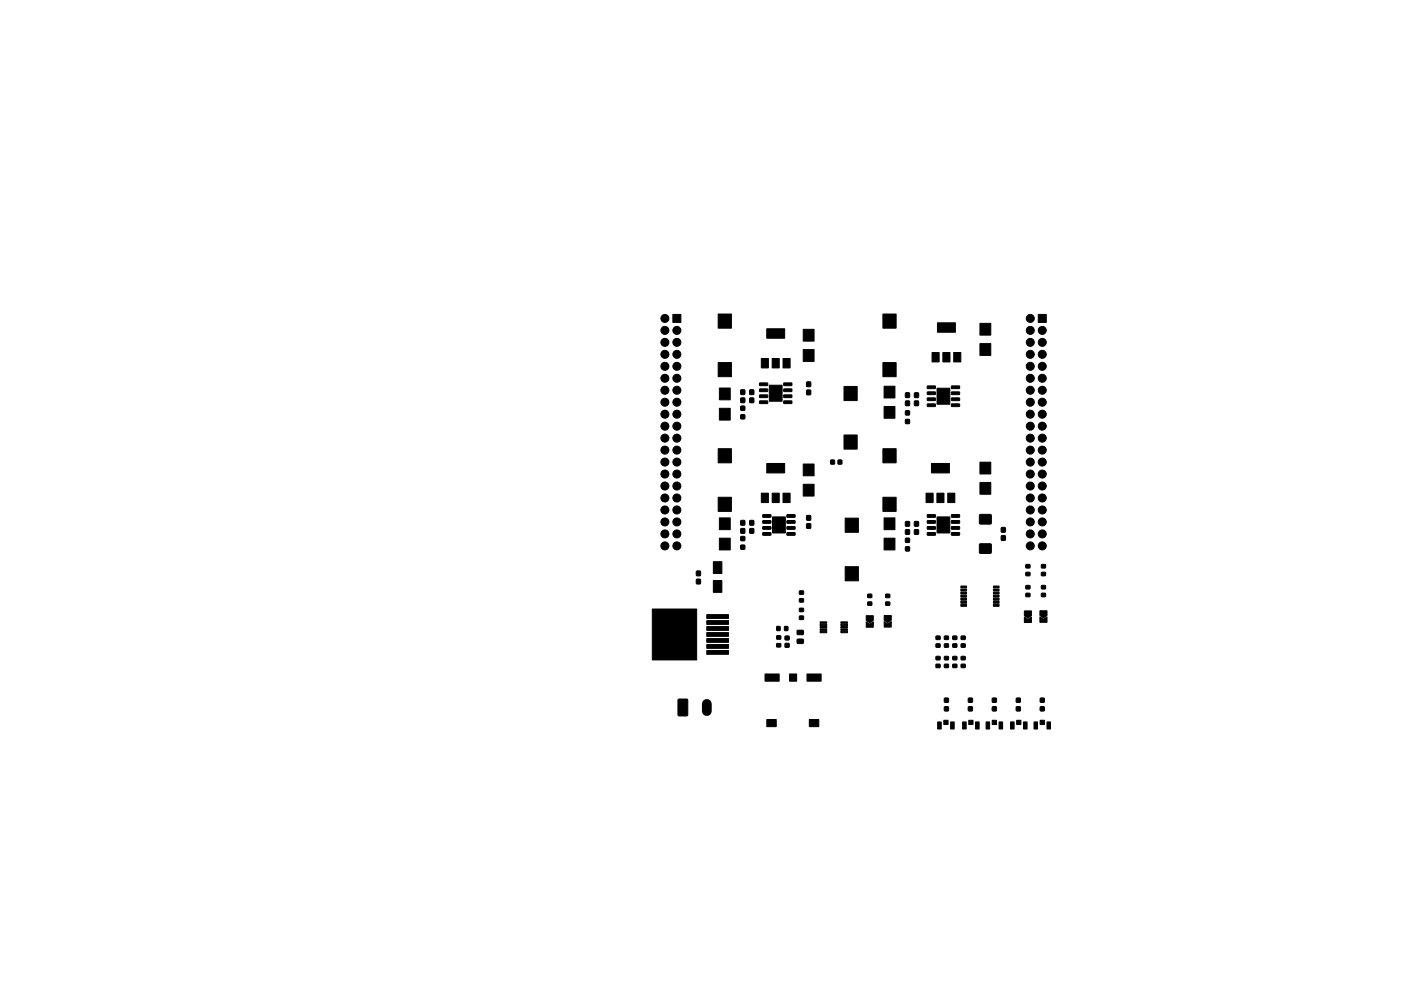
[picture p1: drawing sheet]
<svg xmlns="http://www.w3.org/2000/svg" width="297mm" height="210mm" viewBox="0 0 297 210" stroke-linecap="round" stroke-linejoin="round" font-family="sans-serif">
<g fill="#000" stroke="#000" stroke-width=".21">
<path d="M142.7 66.7h1.7v1.7h-1.7zM152.3 66.6h2.8v3h-2.8zM152.3 76.9h2.8v3h-2.8zM161.4 76.1h1.5v2h-1.5zM163.7 76.1h1.5v2h-1.5zM162.6 69.8h3.8v2h-3.8zM166 76.1h1.5v2h-1.5zM170.3 74.2h2.3v2.5h-2.3zM170.3 69.9h2.3v2.5h-2.3zM187.2 66.6h2.8v3h-2.8zM187.2 76.9h2.8v3h-2.8zM197.6 74.8h1.5v2h-1.5z"/>
<path d="M199.9 74.8h1.5v2h-1.5zM198.8 68.5h3.8v2h-3.8zM202.2 74.8h1.5v2h-1.5zM207.8 68.6h2.3v2.5h-2.3zM207.8 72.9h2.3v2.5h-2.3zM220.1 66.7h1.7v1.7h-1.7zM152.5 82.3h2.3v2.5h-2.3zM152.5 86.6h2.3v2.5h-2.3zM152.3 95.2h2.8v3h-2.8zM157.1 82.7h.8v1h-.8zM157.1 84.5h.8v.9h-.8zM157.1 88h.8v.9h-.8z"/>
<path d="M157.1 86.2h.8v.8h-.8zM159 84.5h.8v.9h-.8zM159 82.7h.8v1h-.8zM161.1 81.3l1.6-.1 .1 .5-1.7 .1zM161.1 82.5h1.6l.1 .5-1.7 .1zM161.1 83.8h1.6l.1 .5-1.7 .1zM161.1 85.1l1.6-.1 .1 .5-1.7 .1zM163.1 81.7h2.7v3.4h-2.7zM166.2 85.1l1.6-.1 .1 .5-1.7 .1zM166.2 83.8h1.6l.1 .5-1.7 .1zM166.2 82.5h1.6l.1 .5-1.7 .1zM166.2 81.3l1.6-.1 .1 .5-1.7 .1z"/>
<path d="M171 81.1h.9v.9h-.9zM171 82.8h.9v.9h-.9zM176.1 97.6h.8v.8h-.8zM177.7 97.6h.8v.8h-.8zM178.9 92.3h2.8v3h-2.8zM178.9 82h2.8v3h-2.8zM187.4 81.9h2.3v2.5h-2.3zM187.4 86.2h2.3v2.5h-2.3zM187.2 95.2h2.8v3h-2.8zM192 85.1h.8v.9h-.8zM192 83.4h.8v.9h-.8zM192 87.2h.8v.8h-.8z"/>
<path d="M192 89h.8v.8h-.8zM193.9 85.1h.8v.9h-.8zM193.9 83.4h.8v.9h-.8zM196.6 81.9h1.7v.5l-1.6 .1zM196.6 83.2l1.7-.1v.5l-1.6 .1zM196.6 84.4h1.7v.5l-1.6 .1zM196.6 85.7h1.7v.5l-1.6 .1zM198.7 82.4h2.7v3.4h-2.7zM201.7 85.7h1.7l.1 .5-1.7 .1zM201.7 84.4h1.7l.1 .5-1.7 .1zM201.7 83.2l1.7-.1 .1 .5-1.7 .1zM201.7 81.9h1.7l.1 .5-1.7 .1z"/>
<path d="M152.5 109.9h2.3v2.5h-2.3zM152.5 114.2h2.3v2.5h-2.3zM152.3 105.5h2.8v3h-2.8zM157.1 112.2h.8v.9h-.8zM157.1 110.5h.8v.9h-.8zM157.1 113.9h.8v.8h-.8zM157.1 115.7h.8v.8h-.8zM159 112.2h.8v.9h-.8zM159 110.5h.8v.9h-.8zM161.7 113h1.7l.1 .5-1.7 .1zM161.7 111.8l1.7-.1 .1 .5-1.7 .1zM161.7 110.5l1.7-.1 .1 .5-1.7 .1z"/>
<path d="M161.7 109.2h1.7l.1 .5-1.7 .1zM161.4 104.6h1.5v2h-1.5zM163.8 109.7h2.7v3.4h-2.7zM163.7 104.6h1.5v2h-1.5zM162.6 98.3h3.8v2h-3.8zM166.9 109.2h1.6l.1 .5-1.7 .1zM166.9 110.5l1.6-.1 .1 .5-1.7 .1zM166.9 111.8l1.6-.1 .1 .5-1.7 .1zM166.9 113h1.6l.1 .5-1.7 .1zM166 104.6h1.5v2h-1.5zM171 111.1h.9v1h-.9zM171 109.4h.9v.9h-.9z"/>
<path d="M170.3 98.4h2.3v2.5h-2.3zM170.3 102.7h2.3v2.5h-2.3zM179.2 109.9h2.8v3h-2.8zM187.4 114.2h2.3v2.5h-2.3zM187.4 109.9h2.3v2.5h-2.3zM187.2 105.5h2.8v3h-2.8zM192 110.7h.8v.9h-.8zM192 112.4h.8v.9h-.8zM192 114.2h.8v.8h-.8zM192 116h.8v.9h-.8zM193.9 112.4h.8v.9h-.8zM193.9 110.7h.8v.9h-.8z"/>
<path d="M196.6 113h1.7v.5l-1.6 .1zM196.6 111.8l1.7-.1v.5l-1.6 .1zM196.6 110.5l1.7-.1v.5l-1.6 .1zM196.6 109.2h1.7v.5l-1.6 .1zM196.3 104.6h1.5v2h-1.5zM198.7 109.7h2.7v3.4h-2.7zM198.6 104.6h1.5v2h-1.5zM197.5 98.3h3.8v2h-3.8zM201.7 109.2h1.7l.1 .5-1.7 .1zM201.7 110.5l1.7-.1 .1 .5-1.7 .1zM201.7 111.8l1.7-.1 .1 .5-1.7 .1zM201.7 113h1.7l.1 .5-1.7 .1z"/>
<path d="M200.9 104.6h1.5v2h-1.5zM207.7 109.2h2.4v1.9h-2.4zM207.7 115.4h2.4v2h-2.4zM207.8 98.1h2.3v2.5h-2.3zM207.8 102.4h2.3v2.5h-2.3zM212.3 111.9h.8v1h-.8zM212.3 113.7h.8v.9h-.8zM138.3 129.2h9.4v10.8h-9.4zM147.7 121.2h.8v.9h-.8zM147.7 122.9h.8v1h-.8zM151.2 123.2h1.8v2.5h-1.8zM151.2 119.2h1.8v2.5h-1.8z"/>
<path d="M149.9 138h4.6v.8h-4.6zM149.9 136.8h4.6v.8h-4.6zM149.9 135.5h4.6v.8h-4.6zM149.9 134.2h4.6v.8h-4.6zM149.9 132.9h4.6v.8h-4.6zM149.9 131.7h4.6v.8h-4.6zM149.9 130.4h4.6v.8h-4.6zM164.7 134.9h.8v.7h-.8zM164.7 136.6h.8v.6h-.8zM164.7 132.9h.7v.9h-.7zM166.5 136.5h.8v.8h-.8zM166.5 135h.8v.7h-.8z"/>
<path d="M166.3 132.9h.7v.9h-.7zM169.5 125.4h.8v.7h-.8zM169.5 127h.8v.7h-.8zM169 133.8l1.2-.1 .2 .2v.6l-.3 .2h-1l-.1-.3zM169 135.6h1.2l.2 .2v.6l-.3 .1h-1l-.1-.2zM169.5 129.1h.8v.6h-.8zM169.5 130.7h.8v.7h-.8zM173.9 131.9h1.4v.3h-1.4zM173.9 132.4h1.4v.3h-1.4zM173.9 132.9h1.4v.3h-1.4zM173.9 133.4h1.4v.3h-1.4zM173.9 133.9h1.4v.3h-1.4z"/>
<path d="M178.3 133.9h1.4v.3h-1.4zM178.3 133.4h1.4v.3h-1.4zM178.3 132.9h1.4v.3h-1.4zM178.3 132.4h1.4v.3h-1.4zM178.3 131.9h1.4v.3h-1.4zM179.2 120.2h2.8v3h-2.8zM183.7 131.9l.7 .5 .8-.5v1.2h-1.5zM183.7 130.6h1.5v1l-.8 .5-.7-.5zM184 126.1h.8v.7h-.8zM184 127.7h.8v.7h-.8zM187.5 131.9l.7 .5 .8-.5v1.1h-1.5zM187.5 130.6h1.5v1l-.8 .5-.7-.5z"/>
<path d="M187.8 127.7h.8v.7h-.8zM187.8 126.1h.8v.7h-.8zM198.5 136.6h.8v.7h-.8zM198.5 135h.8v.7h-.8zM200.2 136.6h.9v.7h-.9zM200.2 135h.9v.7h-.9zM202 136.6h.9v.7h-.9zM202 135h.9v.7h-.9zM203.7 124.3h1.2v.4h-1.2zM203.7 125h1.2v.4h-1.2zM203.7 125.6h1.2v.4h-1.2zM203.7 126.3h1.2v.4h-1.2z"/>
<path d="M203.7 126.9h1.2v.4h-1.2zM203.7 127.6h1.2v.4h-1.2zM203.7 128.2h1.2v.4h-1.2zM203.8 135h.8v.7h-.8zM203.8 136.6h.8v.7h-.8zM210.6 128.2h1.2v.4h-1.2zM210.6 127.6h1.2v.4h-1.2zM210.6 126.9h1.2v.4h-1.2zM210.6 126.3h1.2v.4h-1.2zM210.6 125.6h1.2v.4h-1.2zM210.6 125h1.2v.4h-1.2zM210.6 124.3h1.2v.4h-1.2z"/>
<path d="M217.2 130.9l.7 .5 .8-.5v1.2h-1.5zM217.5 121.4h.8v.7h-.8zM217.5 119.8h.8v.7h-.8zM217.2 129.6h1.5v1l-.8 .5-.7-.5zM217.5 124.2h.8v.7h-.8zM217.5 125.9h.8v.7h-.8zM220.5 130.9l.7 .5 .8-.5v1.1h-1.5zM220.8 119.8h.9v.7h-.9zM220.8 121.4h.9v.7h-.9zM220.5 129.6h1.5v1l-.8 .5-.7-.5zM220.8 124.2h.9v.7h-.9zM220.8 125.9h.9v.7h-.9z"/>
<path d="M143.8 148.4l1.8-.1 .2 .2v3.2l-.1 .2h-1.7l-.2-.1zM162.6 152.6h2v1.6h-2zM162.2 143h3v1.5h-3zM167.4 143h1.5v1.5h-1.5zM171.6 152.6h2v1.6h-2zM171.1 143h3v1.5h-3zM198.5 139.3h.8v.7h-.8zM198.5 140.9h.8v.7h-.8zM198.8 153.2h.8v1.5h-.8zM200.2 139.3h.9v.7h-.9zM200.2 140.9h.9v.7h-.9zM200.3 150h.8v.8h-.8z"/>
<path d="M200.3 148.1h.8v.9h-.8zM200.1 152.8h.9v.9h-.9zM202 139.3h.9v.7h-.9zM202 140.9h.9v.7h-.9zM201.6 153.2h.7v1.5h-.7zM203.8 139.3h.8v.7h-.8zM203.8 140.9h.8v.7h-.8zM204.1 153.2h.7v1.5h-.7zM205.3 150h.8v.8h-.8zM205.3 148.1h.8v.9h-.8zM205.4 152.8h.9v.9h-.9zM206.8 153.2h.8v1.5h-.8z"/>
<path d="M209.1 153.2h.7v1.5h-.7zM210.4 148.1h.8v.9h-.8zM210.4 150h.8v.8h-.8zM210.4 152.8h.9v.9h-.9zM211.8 153.2h.8v1.5h-.8zM214.3 153.2h.7v1.5h-.7zM215.5 148.1h.8v.9h-.8zM215.5 150h.8v.8h-.8zM215.6 152.8h.9v.9h-.9zM217 153.2h.8v1.5h-.8zM219.2 153.2h.8v1.5h-.8zM220.6 150h.8v.8h-.8z"/>
<path d="M220.6 148.1h.8v.9h-.8zM220.5 152.8h.9v.9h-.9zM222 153.2h.7v1.5h-.7z"/>
<circle cx="141" cy="70.1" r=".85"/>
<circle cx="141" cy="75.2" r=".85"/>
<circle cx="141" cy="72.6" r=".85"/>
<circle cx="141" cy="67.6" r=".85"/>
<circle cx="141" cy="77.7" r=".85"/>
<circle cx="143.5" cy="75.2" r=".85"/>
<circle cx="143.5" cy="70.1" r=".85"/>
<circle cx="143.5" cy="77.7" r=".85"/>
<circle cx="143.5" cy="72.6" r=".85"/>
<circle cx="218.4" cy="70.1" r=".85"/>
<circle cx="218.4" cy="72.6" r=".85"/>
<circle cx="218.4" cy="67.6" r=".85"/>
<circle cx="218.4" cy="75.2" r=".85"/>
<circle cx="218.4" cy="77.7" r=".85"/>
<circle cx="221" cy="72.6" r=".85"/>
<circle cx="221" cy="75.2" r=".85"/>
<circle cx="221" cy="70.1" r=".85"/>
<circle cx="221" cy="77.7" r=".85"/>
<circle cx="141" cy="85.3" r=".85"/>
<circle cx="141" cy="93" r=".85"/>
<circle cx="141" cy="87.9" r=".85"/>
<circle cx="141" cy="95.5" r=".85"/>
<circle cx="141" cy="80.3" r=".85"/>
<circle cx="141" cy="98" r=".85"/>
<circle cx="141" cy="90.4" r=".85"/>
<circle cx="141" cy="82.8" r=".85"/>
<circle cx="143.5" cy="85.3" r=".85"/>
<circle cx="143.5" cy="95.5" r=".85"/>
<circle cx="143.5" cy="93" r=".85"/>
<circle cx="143.5" cy="98" r=".85"/>
<circle cx="143.5" cy="90.4" r=".85"/>
<circle cx="143.5" cy="87.9" r=".85"/>
<circle cx="143.5" cy="82.8" r=".85"/>
<circle cx="143.5" cy="80.3" r=".85"/>
<circle cx="218.4" cy="82.8" r=".85"/>
<circle cx="218.4" cy="93" r=".85"/>
<circle cx="218.4" cy="95.5" r=".85"/>
<circle cx="218.4" cy="90.4" r=".85"/>
<circle cx="218.4" cy="85.3" r=".85"/>
<circle cx="218.4" cy="87.9" r=".85"/>
<circle cx="218.4" cy="80.3" r=".85"/>
<circle cx="218.4" cy="98" r=".85"/>
<circle cx="221" cy="80.3" r=".85"/>
<circle cx="221" cy="82.8" r=".85"/>
<circle cx="221" cy="87.9" r=".85"/>
<circle cx="221" cy="90.4" r=".85"/>
<circle cx="221" cy="93" r=".85"/>
<circle cx="221" cy="98" r=".85"/>
<circle cx="221" cy="95.5" r=".85"/>
<circle cx="221" cy="85.3" r=".85"/>
<circle cx="141" cy="105.7" r=".85"/>
<circle cx="141" cy="110.7" r=".85"/>
<circle cx="141" cy="100.6" r=".85"/>
<circle cx="141" cy="115.8" r=".85"/>
<circle cx="141" cy="108.2" r=".85"/>
<circle cx="141" cy="103.1" r=".85"/>
<circle cx="141" cy="113.3" r=".85"/>
<circle cx="143.5" cy="103.1" r=".85"/>
<circle cx="143.5" cy="113.3" r=".85"/>
<circle cx="143.5" cy="110.7" r=".85"/>
<circle cx="143.5" cy="108.2" r=".85"/>
<circle cx="143.5" cy="100.6" r=".85"/>
<circle cx="143.5" cy="105.7" r=".85"/>
<circle cx="143.5" cy="115.8" r=".85"/>
<circle cx="218.4" cy="108.2" r=".85"/>
<circle cx="218.4" cy="105.7" r=".85"/>
<circle cx="218.4" cy="115.8" r=".85"/>
<circle cx="218.4" cy="103.1" r=".85"/>
<circle cx="218.4" cy="113.3" r=".85"/>
<circle cx="218.4" cy="100.6" r=".85"/>
<circle cx="218.4" cy="110.7" r=".85"/>
<circle cx="221" cy="110.7" r=".85"/>
<circle cx="221" cy="100.6" r=".85"/>
<circle cx="221" cy="113.3" r=".85"/>
<circle cx="221" cy="103.1" r=".85"/>
<circle cx="221" cy="108.2" r=".85"/>
<circle cx="221" cy="105.7" r=".85"/>
<circle cx="221" cy="115.8" r=".85"/>
</g>
<path d="M149.9 149.3v1.6" fill="none" stroke="#000" stroke-width="2.1"/>
</svg>
